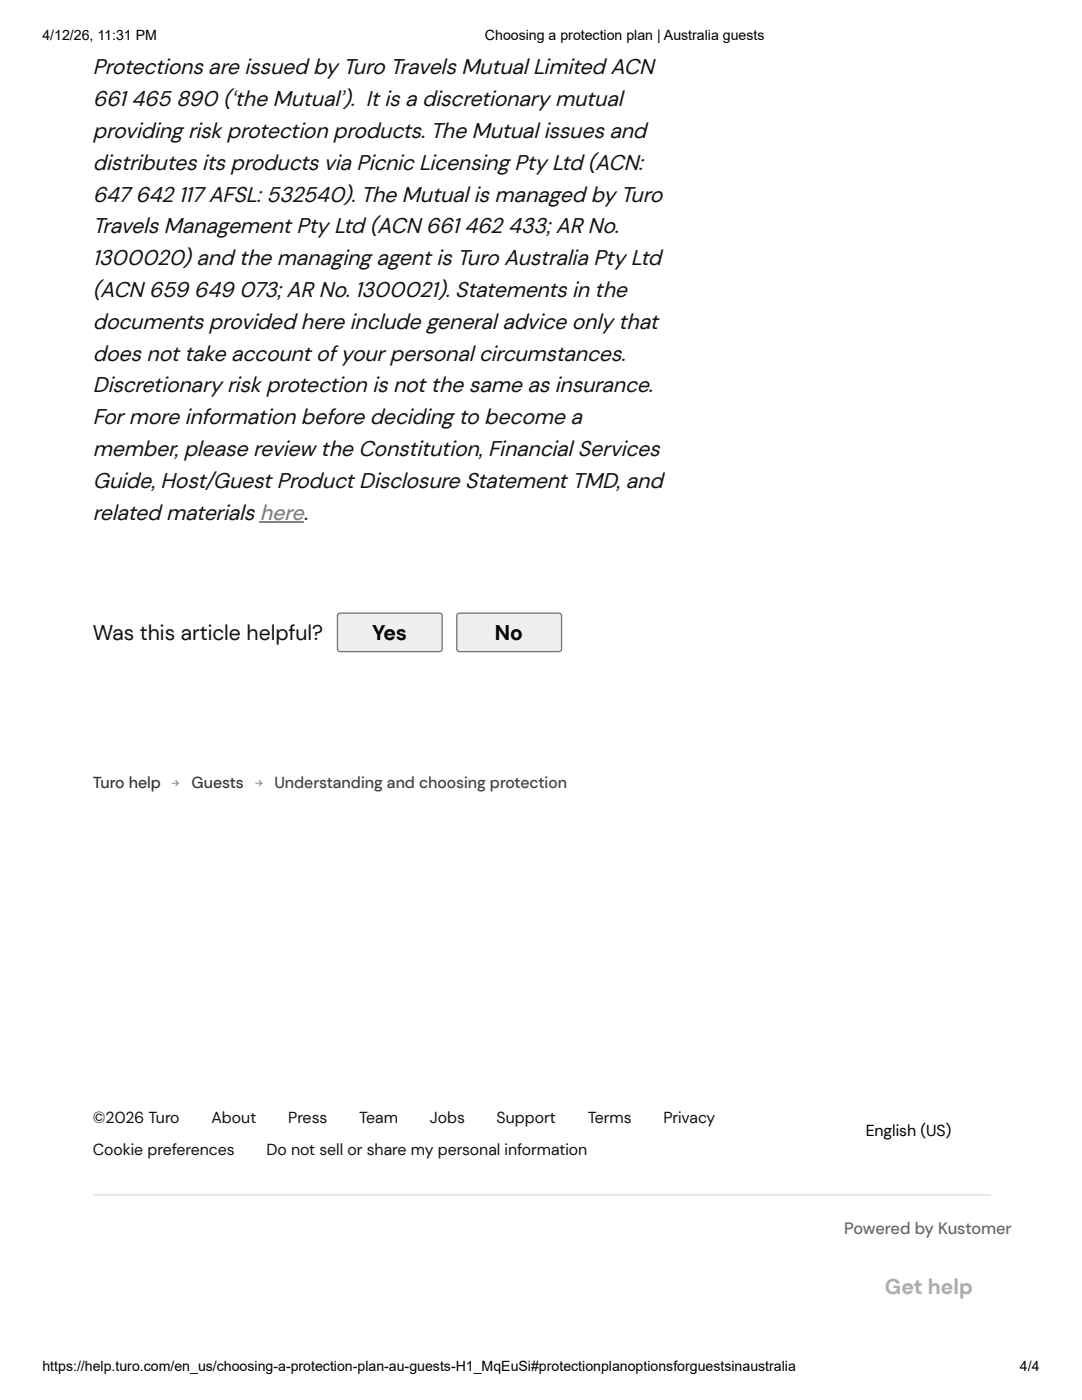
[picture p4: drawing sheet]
<svg xmlns="http://www.w3.org/2000/svg" width="216mm" height="279mm" viewBox="0 0 216 279" stroke-linecap="round" stroke-linejoin="round" font-family="sans-serif">
<defs><g id="words">
<g font-size="4.4" fill="#121214">
<text x="18.5" y="14.8">Protections are issued by Turo Travels Mutual Limited ACN</text>
<text x="18.5" y="21.2">661</text>
<text x="26.2" y="21.2">465</text>
<text x="35.1" y="21.2">890 (‘the Mutual’). It is a discretionary mutual</text>
<text x="18.5" y="27.5">providing risk protection products. The Mutual issues and</text>
<text x="18.5" y="33.9">distributes its products via Picnic Licensing Pty Ltd (ACN:</text>
<text x="18.5" y="40.2">647</text>
<text x="27" y="40.2">642</text>
<text x="35.7" y="40.2">117 AFSL: 532540). The Mutual is managed by Turo</text>
<text x="18.5" y="46.6">Travels Management Pty Ltd (ACN 661</text>
<text x="92.7" y="46.6">462</text>
<text x="101.4" y="46.6">433; AR No.</text>
<text x="18.5" y="52.9">1300020) and the managing agent is Turo Australia Pty Ltd</text>
<text x="18.5" y="59.3">(ACN 659</text>
<text x="38.7" y="59.3">649</text>
<text x="47.7" y="59.3">073; AR No. 1300021). Statements in the</text>
<text x="18.5" y="65.6">documents provided here include general advice only that</text>
<text x="18.5" y="72">does not take account of your personal circumstances.</text>
<text x="18.5" y="78.3">Discretionary risk protection is not the same as insurance.</text>
<text x="18.5" y="84.7">For more information before deciding to become a</text>
<text x="18.5" y="91">member, please review the Constitution, Financial Services</text>
<text x="18.5" y="97.4">Guide, Host/Guest Product Disclosure Statement TMD, and</text>
<text x="18.5" y="103.7">related materials here.</text>
</g>
<text font-size="4.2" fill="#121214" x="18.5" y="127.8">Was this article helpful?</text>
<g font-size="4.2">
<text x="74.2" y="127.8">Yes</text>
<text x="98.7" y="127.8">No</text>
</g>
<text font-size="4.2" fill="#ababab" x="176.5" y="258.2">Get help</text>
<text font-size="3.3" fill="#576977" x="168.5" y="246.3">Powered by Kustomer</text>
<g font-size="3.2" fill="#353535">
<text x="18.5" y="157.2">Turo help</text>
<text x="38.2" y="157.2">Guests</text>
</g>
<text font-size="3.2" fill="#414143" x="54.7" y="157.2">Understanding and choosing protection</text>
<g font-size="3.2" fill="#121214">
<text x="18.5" y="224.1">©2026 Turo</text>
<text x="42.2" y="224.1">About</text>
<text x="57.5" y="224.1">Press</text>
<text x="71.7" y="224.1">Team</text>
<text x="85.8" y="224.1">Jobs</text>
<text x="99.1" y="224.1">Support</text>
<text x="117.3" y="224.1">Terms</text>
<text x="132.4" y="224.1">Privacy</text>
<text x="18.5" y="230.5">Cookie preferences</text>
<text x="53.1" y="230.5">Do not sell or share my personal information</text>
</g>
<text font-size="3.2" x="172.8" y="226.7">English (US)</text>
<g font-size="2.8">
<text x="8.5" y="7.9">4/12/26, 11:31 PM</text>
<text x="96.8" y="7.9">Choosing a protection plan | Australia guests</text>
<text x="8.5" y="273.6">https://help.turo.com/en_us/choosing-a-protection-plan-au-guests-H1_MqEuSi#protectionplanoptionsforguestsinaustralia</text>
<text x="203.5" y="273.6">4/4</text>
</g>
</g></defs>
<path d="M51.8 104.1h8.8" fill="none" stroke="#593cfb" stroke-width=".26"/>
<path d="M67.5 122.5l.4-.1h19.8a.53 .53 0 0 1 .5 .5v6.6a.53 .53 0 0 1-.5 .5h-19.8a.53 .53 0 0 1-.6-.5v-6.6z" fill="#efefef"/>
<path d="M67.5 122.5l.4-.1h19.8a.53 .53 0 0 1 .5 .5v6.6a.53 .53 0 0 1-.5 .5h-19.8a.53 .53 0 0 1-.6-.5v-6.6z" fill="none" stroke="#767676" stroke-width=".26"/>
<path d="M91.3 122.5l.4-.1h19.8a.53 .53 0 0 1 .6 .5v6.6a.53 .53 0 0 1-.6 .5h-19.8a.53 .53 0 0 1-.6-.5v-6.6z" fill="#efefef"/>
<path d="M91.3 122.5l.4-.1h19.8a.53 .53 0 0 1 .6 .5v6.6a.53 .53 0 0 1-.6 .5h-19.8a.53 .53 0 0 1-.6-.5v-6.6z" fill="none" stroke="#767676" stroke-width=".26"/>
<g fill="#898989">
<path d="M34.3 156.2h1l-.4-.4 .2-.1 .6 .6-.6 .6-.2-.1 .4-.4h-1z"/>
<path d="M51 156.2h1l-.4-.4 .2-.1 .6 .6-.6 .6-.2-.1 .4-.4h-1z"/>
</g>
<path d="M10.1 168.8h195.9v44.2h-195.9z" fill="#fff"/>
<path d="M18.5 238.5h179.1" fill="none" stroke="#e7e7e8" stroke-width=".26"/>
<g fill="#fff">
<path d="M158 222.5h39.6v6.4h-39.6z"/>
<path d="M164.4 250.9a2.12 2.12 0 0 1 1.5-.6h30.4a2.12 2.12 0 0 1 2.1 2.1v8.5a2.12 2.12 0 0 1-2.1 2.1h-30.4a2.12 2.12 0 0 1-2.1-2.1v-8.5a2.12 2.12 0 0 1 .6-1.5z"/>
<path d="M170.1 256.5a.45 .45 0 0 1 .5-.2 .45 .45 0 0 1 .3 .5h-.1a.42 .42 0 0 0-.7 0l-.1-.1z"/>
<path d="M171.5 256.5a.45 .45 0 0 1 .5-.2 .45 .45 0 0 1 .3 .5h-.1a.48 .48 0 0 0-.8 0z"/>
</g>
<path d="M170.2 254.4l-.6 .8-.1 .5a1.09 1.09 0 0 0-1 1.2 1.09 1.09 0 0 0 1.3 1v-1.9l.9-.2 .4-.3 .4 .3 .6 .2 .2-.3a.89 .89 0 0 1-1-1l-.3 .1a.92 .92 0 0 1-1.2 .9 1.33 1.33 0 0 1 1.4-1.3 1.33 1.33 0 0 1 1.3 1.3v2.4a.56 .56 0 0 1-.7 .5l-.2-.2a1.05 1.05 0 0 0-1.1 .2 .43 .43 0 0 0 .4 .6h.7l.2-.3a.9 .9 0 0 0 1-1 1.11 1.11 0 0 0 1-1.1 1.11 1.11 0 0 0-1-1.1 1.64 1.64 0 0 0-2.6-1.3zM169 256.3a.78 .78 0 0 0 .5 1.3v-1.6zM172.8 256a.78 .78 0 0 1 .7 .8 .78 .78 0 0 1-.7 .8zM170.8 258.7l.8 .1-.7 .1z" fill-rule="evenodd" fill="#fff"/>
<use href="#words"/>
</svg>
